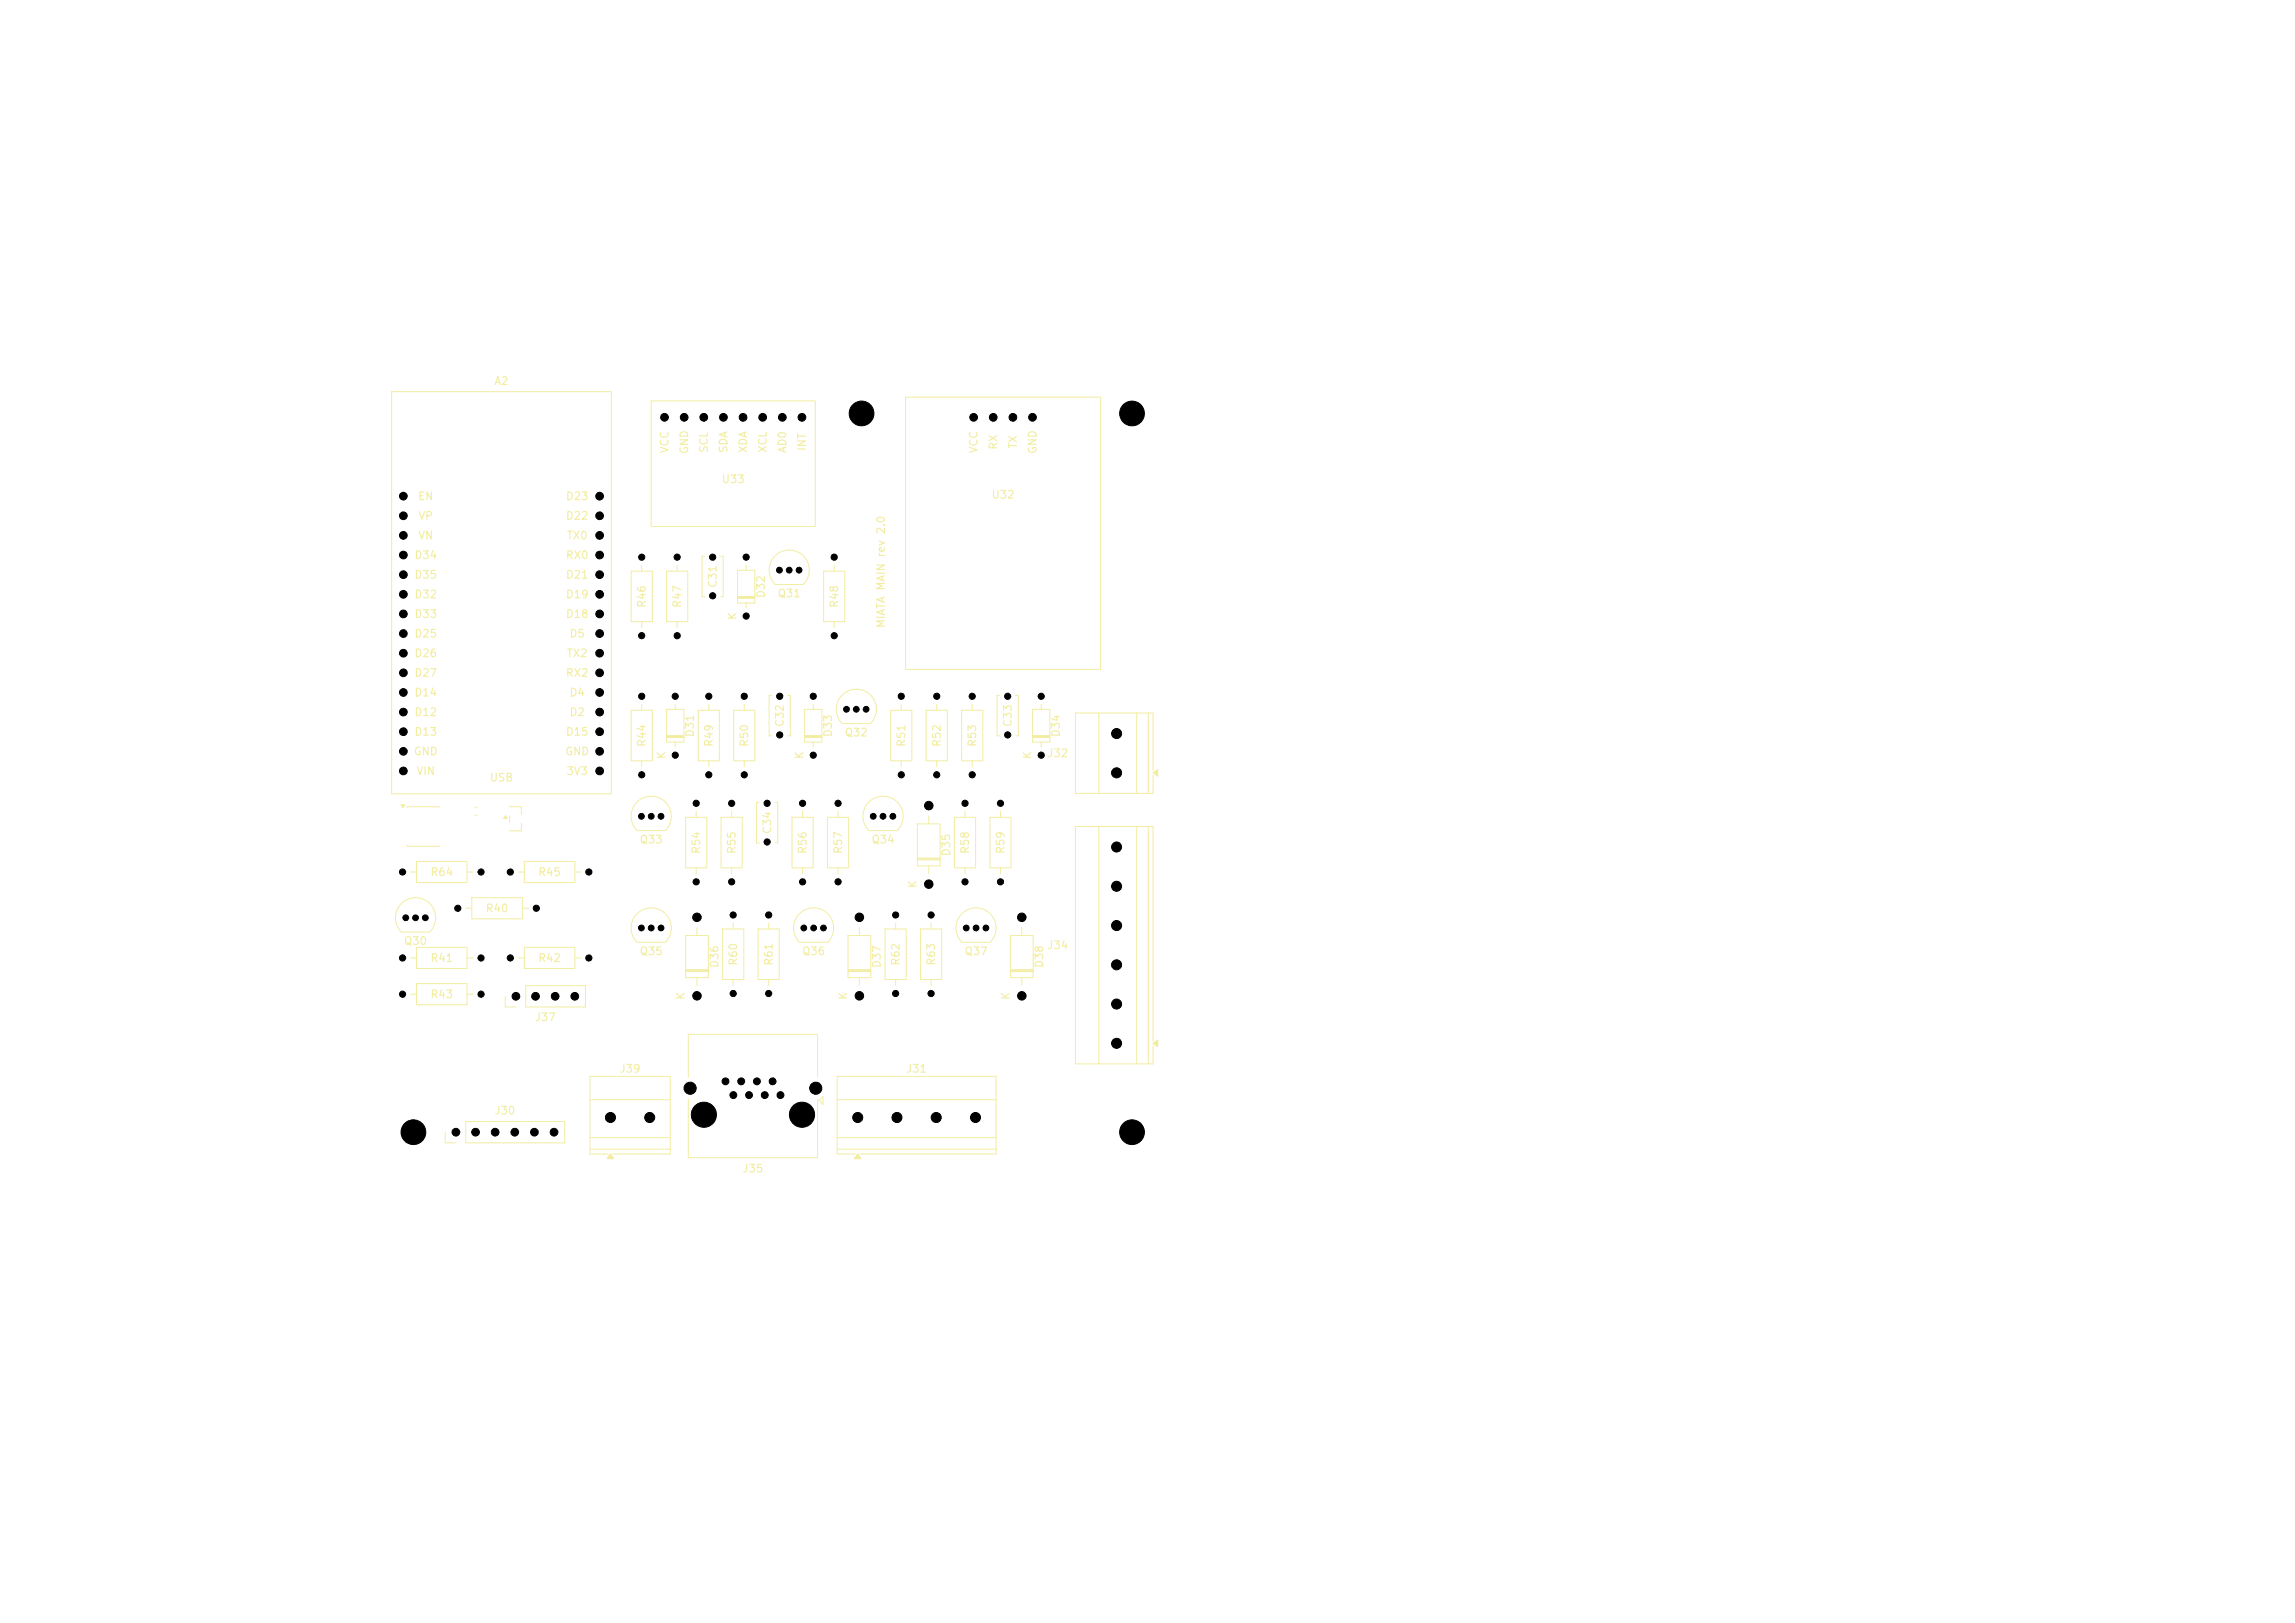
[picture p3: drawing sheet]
<svg xmlns="http://www.w3.org/2000/svg" width="297mm" height="210mm" viewBox="0 0 297 210" stroke-linecap="round" stroke-linejoin="round" font-family="sans-serif">
<defs><g id="words">
<g font-size="1" fill="#f2eda1">
<text x="63.9" y="50.1">A2</text>
<text x="86.8" y="58.7" transform="rotate(-90 86.8 58.7)">VCC</text>
<text x="89.3" y="58.8" transform="rotate(-90 89.3 58.8)">GND</text>
<text x="91.8" y="58.7" transform="rotate(-90 91.8 58.7)">SCL</text>
<text x="94.4" y="58.7" transform="rotate(-90 94.4 58.7)">SDA</text>
<text x="96.9" y="58.7" transform="rotate(-90 96.9 58.7)">XDA</text>
<text x="99.5" y="58.7" transform="rotate(-90 99.5 58.7)">XCL</text>
<text x="102" y="58.7" transform="rotate(-90 102 58.7)">AD0</text>
<text x="104.5" y="58.4" transform="rotate(-90 104.5 58.4)">INT</text>
<text x="126.8" y="58.7" transform="rotate(-90 126.8 58.7)">VCC</text>
<text x="129.3" y="58.3" transform="rotate(-90 129.3 58.3)">RX</text>
<text x="131.8" y="58.2" transform="rotate(-90 131.8 58.2)">TX</text>
<text x="134.4" y="58.8" transform="rotate(-90 134.4 58.8)">GND</text>
<text x="54" y="65">EN</text>
<text x="73.1" y="65">D23</text>
<text x="93.3" y="62.8">U33</text>
<text x="128.2" y="64.8">U32</text>
<text x="54" y="70">VN</text>
<text x="54.1" y="67.5">VP</text>
<text x="73.1" y="67.5">D22</text>
<text x="73.3" y="70">TX0</text>
<text x="53.5" y="72.6">D34</text>
<text x="53.5" y="75.1">D35</text>
<text x="53.5" y="77.7">D32</text>
<text x="73.1" y="72.6">RX0</text>
<text x="73.1" y="75.1">D21</text>
<text x="73.1" y="77.7">D19</text>
<text x="93" y="76.1" transform="rotate(-90 93 76.1)">C31</text>
<text x="99.2" y="77.5" transform="rotate(-90 99.2 77.5)">D32</text>
<text x="100.6" y="77.5">Q31</text>
<text x="53.5" y="80.2">D33</text>
<text x="53.5" y="82.7">D25</text>
<text x="73.1" y="80.2">D18</text>
<text x="73.6" y="82.7">D5</text>
<text x="83.8" y="78.7" transform="rotate(-90 83.8 78.7)">R46</text>
<text x="88.4" y="78.7" transform="rotate(-90 88.4 78.7)">R47</text>
<text x="95.5" y="80.3" transform="rotate(-90 95.5 80.3)">K</text>
<text x="108.7" y="78.7" transform="rotate(-90 108.7 78.7)">R48</text>
<text x="114.8" y="81.4" transform="rotate(-90 114.8 81.4)">MIATA MAIN rev 2.0</text>
<text x="53.5" y="85.3">D26</text>
<text x="53.5" y="87.8">D27</text>
<text x="73.1" y="87.8">RX2</text>
<text x="73.3" y="85.3">TX2</text>
<text x="53.5" y="90.4">D14</text>
<text x="53.5" y="92.9">D12</text>
<text x="53.5" y="95.4">D13</text>
<text x="73.1" y="95.4">D15</text>
<text x="73.6" y="90.4">D4</text>
<text x="73.6" y="92.9">D2</text>
<text x="90" y="95.5" transform="rotate(-90 90 95.5)">D31</text>
<text x="101.7" y="94.1" transform="rotate(-90 101.7 94.1)">C32</text>
<text x="107.9" y="95.5" transform="rotate(-90 107.9 95.5)">D33</text>
<text x="109.2" y="95.5">Q32</text>
<text x="131.2" y="94.1" transform="rotate(-90 131.2 94.1)">C33</text>
<text x="137.4" y="95.5" transform="rotate(-90 137.4 95.5)">D34</text>
<text x="53.5" y="98">GND</text>
<text x="53.8" y="100.5">VIN</text>
<text x="63.3" y="101.4">USB</text>
<text x="73.1" y="98">GND</text>
<text x="73.2" y="100.5">3V3</text>
<text x="83.8" y="96.7" transform="rotate(-90 83.8 96.7)">R44</text>
<text x="86.3" y="98.3" transform="rotate(-90 86.3 98.3)">K</text>
<text x="92.5" y="96.7" transform="rotate(-90 92.5 96.7)">R49</text>
<text x="97.1" y="96.7" transform="rotate(-90 97.1 96.7)">R50</text>
<text x="104.2" y="98.3" transform="rotate(-90 104.2 98.3)">K</text>
<text x="117.4" y="96.7" transform="rotate(-90 117.4 96.7)">R51</text>
<text x="122" y="96.7" transform="rotate(-90 122 96.7)">R52</text>
<text x="126.6" y="96.7" transform="rotate(-90 126.6 96.7)">R53</text>
<text x="133.7" y="98.3" transform="rotate(-90 133.7 98.3)">K</text>
<text x="135.5" y="98.2">J32</text>
<text x="100" y="108" transform="rotate(-90 100 108)">C34</text>
<text x="55.6" y="113.6">R64</text>
<text x="69.6" y="113.6">R45</text>
<text x="82.7" y="109.4">Q33</text>
<text x="90.9" y="110.6" transform="rotate(-90 90.9 110.6)">R54</text>
<text x="95.4" y="110.6" transform="rotate(-90 95.4 110.6)">R55</text>
<text x="104.6" y="110.6" transform="rotate(-90 104.6 110.6)">R56</text>
<text x="109.2" y="110.6" transform="rotate(-90 109.2 110.6)">R57</text>
<text x="112.7" y="109.4">Q34</text>
<text x="123.2" y="110.9" transform="rotate(-90 123.2 110.9)">D35</text>
<text x="125.6" y="110.6" transform="rotate(-90 125.6 110.6)">R58</text>
<text x="130.2" y="110.6" transform="rotate(-90 130.2 110.6)">R59</text>
<text x="62.8" y="118.3">R40</text>
<text x="118.9" y="115" transform="rotate(-90 118.9 115)">K</text>
<text x="52.2" y="122.5">Q30</text>
<text x="55.6" y="124.7">R41</text>
<text x="69.6" y="124.7">R42</text>
<text x="82.7" y="123.8">Q35</text>
<text x="93.2" y="125.3" transform="rotate(-90 93.2 125.3)">D36</text>
<text x="95.6" y="125" transform="rotate(-90 95.6 125)">R60</text>
<text x="100.2" y="125" transform="rotate(-90 100.2 125)">R61</text>
<text x="103.7" y="123.8">Q36</text>
<text x="114.2" y="125.3" transform="rotate(-90 114.2 125.3)">D37</text>
<text x="116.7" y="125" transform="rotate(-90 116.7 125)">R62</text>
<text x="121.3" y="125" transform="rotate(-90 121.3 125)">R63</text>
<text x="124.7" y="123.8">Q37</text>
<text x="135.2" y="125.3" transform="rotate(-90 135.2 125.3)">D38</text>
<text x="135.5" y="123.1">J34</text>
<text x="55.6" y="129.4">R43</text>
<text x="88.9" y="129.5" transform="rotate(-90 88.9 129.5)">K</text>
<text x="109.9" y="129.5" transform="rotate(-90 109.9 129.5)">K</text>
<text x="130.9" y="129.5" transform="rotate(-90 130.9 129.5)">K</text>
<text x="69.1" y="132.4">J37</text>
<text x="80.1" y="139">J39</text>
<text x="117.2" y="139">J31</text>
<text x="63.9" y="144.5">J30</text>
<text x="96" y="152">J35</text>
</g>
</g></defs>
<path d="M142.2 106.9v30.8M147.1 106.9v30.8M148.6 106.9v30.8M149.2 135l.6-.4v.8zM149.2 134.7v-27.8h-10v30.8h10v-2.4" fill="none" stroke="#f2eda1" stroke-width=".13"/>
<path d="M149.2 135l.6-.4v.8z" fill="#f2eda1"/>
<g fill="none" stroke="#f2eda1" stroke-width=".13">
<path d="M81.7 73.9h2.7v6.5h-2.7zM83 73.1v.8M100.3 75.6a2.6 2.6 0 0 1 0-3.7 2.6 2.6 0 0 1 3.7 0 2.6 2.6 0 0 1 0 3.7M100.3 75.6h3.6M106.6 73.9h2.7v6.5h-2.7zM108 73.1v.8M83 80.4v.8M108 80.4v.8M109 93.6a2.6 2.6 0 0 1 0-3.7 2.6 2.6 0 0 1 3.7 0 2.6 2.6 0 0 1 0 3.7M109 93.6h3.6M82.4 107.5a2.6 2.6 0 0 1 0-3.7 2.6 2.6 0 0 1 3.7 0 2.6 2.6 0 0 1 0 3.7M82.5 107.5h3.6"/>
<path d="M98.2 103.8h-.3v5.3h.3M100.3 103.8h.3v5.3h-.3M102.5 105.8h2.7v6.5h-2.7zM103.9 105v.8M103.9 112.3v.8M107.1 105.8h2.7v6.5h-2.7zM108.5 105v.8M108.5 112.3v.8M112.4 107.5a2.6 2.6 0 0 1 0-3.7 2.6 2.6 0 0 1 3.7 0 2.6 2.6 0 0 1 0 3.7M112.5 107.5h3.6M120.5 119.4v.8M51.9 120.6a2.6 2.6 0 0 1 0-3.7 2.6 2.6 0 0 1 3.7 0 2.6 2.6 0 0 1 0 3.7"/>
<path d="M52 120.6h3.6M53.1 128.6h.8M53.9 127.3h6.5v2.7h-6.5zM60.4 128.6h.8M105.8 133.8h-16.7v5.6M105.8 133.8v5.6M119.1 120.2h2.8v6.5h-2.8zM120.5 126.7v.8M89.1 142.2v7.6M89.1 149.8h16.7M105.8 142.2v7.6M106.5 141.9v1l-.5-.5z"/>
<path d="M108.3 142.3h20.6M108.3 147.2h20.6M108.3 148.7h20.6M110.7 149.3h-2.4v-10h20.6v10h-17.6M111 149.3l.4 .6h-.8z"/>
</g>
<path d="M111 149.3l.4 .6h-.8z" fill="#f2eda1"/>
<path d="M95.4 77.2h2.3M95.4 77.3h2.3M95.4 77.4h2.3M95.4 73.8h2.3v4.2h-2.3zM96.6 73.1v.7M96.6 78v.7M51.9 104.1h.5l-.3 .4zM52.7 104.5v-.1h4.1v.1M52.7 109.4v.1h4.1v-.1M67.1 112.8h.8M67.9 111.5h6.5v2.7h-6.5zM74.4 112.8h.8" fill="none" stroke="#f2eda1" stroke-width=".13"/>
<path d="M51.9 104.1h.5l-.3 .4z" fill="#f2eda1"/>
<g fill="none" stroke="#f2eda1" stroke-width=".13">
<path d="M50.7 50.7h28.4v52h-28.4zM86.3 73.9h2.7v6.5h-2.7zM87.6 73.1v.8M91.2 72h-.3v5.2h.3M93.3 72h.3v5.2h-.3M81.7 91.9h2.7v6.5h-2.7zM83 91.1v.8M83 98.4v.8M86.3 95.2h2.2M86.3 95.3h2.2M86.3 95.4h2.2M86.3 91.8h2.2v4.2h-2.2z"/>
<path d="M87.4 91.1v.7M87.4 96v.7M87.6 80.4v.8M104.1 95.2h2.3M104.1 95.3h2.3M104.1 95.4h2.3M104.1 91.8h2.3v4.2h-2.3zM105.2 91.1v.7M105.2 96v.7M124.4 91.9h2.8v6.5h-2.8zM125.8 91.1v.8M125.8 98.4v.8"/>
<path d="M142.2 92.3v10.4M147.1 92.3v10.4M148.6 92.3v10.4M149.2 99.7v-7.4h-10v10.4h10v-2.4M88.7 105.8h2.8v6.5h-2.8zM90.1 105v.8M90.1 112.3v.8M99.5 119.4v.8M115.9 119.4v.8M128.1 105.8h2.7v6.5h-2.7zM129.5 105v.8M129.5 112.3v.8"/>
<path d="M149.2 100l.6-.4v.8zM82.4 121.9a2.6 2.6 0 0 1 0-3.7 2.6 2.6 0 0 1 3.7 0 2.6 2.6 0 0 1 0 3.7M82.5 121.9h3.6M98.1 120.2h2.7v6.5h-2.7zM99.5 126.7v.8M103.5 121.9a2.6 2.6 0 0 1 0-3.7 2.6 2.6 0 0 1 3.6 0 2.6 2.6 0 0 1 0 3.7M103.5 121.9h3.6M109.7 125.5h3M109.7 125.6h3M109.7 125.7h3M109.7 121.1h3v5.4h-3zM111.2 120v1.1"/>
<path d="M111.2 126.5v1M114.5 120.2h2.8v6.5h-2.8zM115.9 126.7v.8M130.8 125.5h2.9M130.8 125.6h2.9M130.8 125.7h2.9M130.8 121.1h2.9v5.4h-2.9zM132.2 120v1.1M132.2 126.5v1M57.6 146.5v1.4h1.4M60.3 145.1h12.8v2.8h-12.8z"/>
</g>
<path d="M149.2 100l.6-.4v.8z" fill="#f2eda1"/>
<path d="M76.3 142.3h10.4M76.3 147.2h10.4M76.3 148.7h10.4M78.7 149.3h-2.4v-10h10.4v10h-7.4M79 149.3l.4 .6h-.8z" fill="none" stroke="#f2eda1" stroke-width=".13"/>
<path d="M79 149.3l.4 .6h-.8z" fill="#f2eda1"/>
<g fill="none" stroke="#f2eda1" stroke-width=".13">
<path d="M84.3 51.9h21.2v16.2h-21.2zM94.9 91.9h2.8v6.5h-2.8zM96.3 91.1v.8M96.3 98.4v.8M99.9 90h-.4v5.2h.4M101.9 90h.4v5.2h-.4M119.9 91.9h2.7v6.5h-2.7zM121.2 91.1v.8M121.2 98.4v.8M61.5 104.5h.3M61.5 105.5h.3M65.4 105.6l.3 .3h-.5z"/>
<path d="M66 104.4h1.5v1M66 105.6v.7M67.5 106.5v1h-1.5M93.3 105.8h2.8v6.5h-2.8zM94.7 105v.8M94.7 112.3v.8M118.7 106.6h3v5.4h-3zM118.7 111h3M118.7 111.1h3M118.7 111.3h3M120.2 105.6v1M120.2 112v1.1"/>
<path d="M65.4 128.9v1.4h1.4M67.1 124h.8M67.9 122.6h6.5v2.7h-6.5zM68 127.5h7.8v2.8h-7.8zM74.4 124h.8M88.7 121.1h3v5.4h-3zM88.7 125.5h3M88.7 125.6h3M88.7 125.7h3M90.2 120v1.1M90.2 126.5v1M124.5 121.9a2.6 2.6 0 0 1 0-3.7 2.6 2.6 0 0 1 3.7 0 2.6 2.6 0 0 1 0 3.7"/>
<path d="M124.5 121.9h3.6"/>
</g>
<path d="M65.4 105.6l.3 .3h-.5z" fill="#f2eda1"/>
<g fill="none" stroke="#f2eda1" stroke-width=".13">
<path d="M117.2 51.4h25.2v35.2h-25.2zM90.4 91.9h2.7v6.5h-2.7zM91.7 91.1v.8M91.7 98.4v.8M115.3 91.9h2.7v6.5h-2.7zM116.6 91.1v.8M116.6 98.4v.8M129.4 90h-.4v5.2h.4M131.4 90h.4v5.2h-.4M133.6 95.2h2.3M133.6 95.3h2.3M133.6 95.4h2.3"/>
<path d="M133.6 91.8h2.3v4.2h-2.3zM134.7 91.1v.7M134.7 96v.7M53.1 112.8h.8M53.9 111.5h6.5v2.7h-6.5zM60.3 117.5h.8M60.4 112.8h.8M61.1 116.2h6.5v2.7h-6.5zM67.6 117.5h.8M94.9 119.4v.8M123.5 105.8h2.8v6.5h-2.8zM124.9 105v.8"/>
<path d="M124.9 112.3v.8M53.1 124h.8M53.9 122.6h6.5v2.7h-6.5zM60.4 124h.8M93.5 120.2h2.8v6.5h-2.8zM94.9 126.7v.8"/>
</g>
<g fill="#000" stroke="#000" stroke-width=".13">
<circle cx="86" cy="54" r=".5"/>
<circle cx="88.5" cy="54" r=".5"/>
<circle cx="91.1" cy="54" r=".5"/>
<circle cx="93.6" cy="54" r=".5"/>
<circle cx="96.2" cy="54" r=".5"/>
<circle cx="98.7" cy="54" r=".5"/>
<circle cx="101.2" cy="54" r=".5"/>
<circle cx="103.8" cy="54" r=".5"/>
<circle cx="111.5" cy="53.5" r="1.6"/>
<circle cx="126" cy="54" r=".5"/>
<circle cx="128.5" cy="54" r=".5"/>
<circle cx="131.1" cy="54" r=".5"/>
<circle cx="133.6" cy="54" r=".5"/>
<circle cx="146.5" cy="53.5" r="1.6"/>
<circle cx="52.2" cy="79.4" r=".5"/>
<circle cx="52.2" cy="66.7" r=".5"/>
<circle cx="52.2" cy="69.3" r=".5"/>
<circle cx="52.2" cy="71.8" r=".5"/>
<circle cx="52.2" cy="74.4" r=".5"/>
<circle cx="52.2" cy="64.2" r=".5"/>
<circle cx="52.2" cy="76.9" r=".5"/>
<circle cx="77.6" cy="66.7" r=".5"/>
<circle cx="77.6" cy="76.9" r=".5"/>
<circle cx="77.6" cy="79.4" r=".5"/>
<circle cx="77.6" cy="69.3" r=".5"/>
<circle cx="77.6" cy="71.8" r=".5"/>
<circle cx="77.6" cy="74.4" r=".5"/>
<circle cx="77.6" cy="64.2" r=".5"/>
<circle cx="83" cy="72.1" r=".4"/>
<circle cx="87.6" cy="72.1" r=".4"/>
<circle cx="92.2" cy="72.1" r=".4"/>
<circle cx="92.2" cy="77.1" r=".4"/>
<circle cx="96.6" cy="72.1" r=".4"/>
<circle cx="96.6" cy="79.7" r=".4"/>
<circle cx="100.9" cy="73.8" r=".37"/>
<circle cx="102.1" cy="73.8" r=".37"/>
<circle cx="103.4" cy="73.8" r=".37"/>
<circle cx="108" cy="72.1" r=".4"/>
<circle cx="52.2" cy="87.1" r=".5"/>
<circle cx="52.2" cy="89.6" r=".5"/>
<circle cx="52.2" cy="92.1" r=".5"/>
<circle cx="52.2" cy="94.7" r=".5"/>
<circle cx="52.2" cy="97.2" r=".5"/>
<circle cx="52.2" cy="99.8" r=".5"/>
<circle cx="52.2" cy="82" r=".5"/>
<circle cx="52.2" cy="84.5" r=".5"/>
<circle cx="77.6" cy="97.2" r=".5"/>
<circle cx="77.6" cy="94.7" r=".5"/>
<circle cx="77.6" cy="92.1" r=".5"/>
<circle cx="77.6" cy="82" r=".5"/>
<circle cx="77.6" cy="84.5" r=".5"/>
<circle cx="77.6" cy="87.1" r=".5"/>
<circle cx="77.6" cy="99.8" r=".5"/>
<circle cx="77.6" cy="89.6" r=".5"/>
<circle cx="83" cy="82.3" r=".4"/>
<circle cx="83" cy="90.1" r=".4"/>
<circle cx="87.4" cy="97.7" r=".4"/>
<circle cx="87.4" cy="90.1" r=".4"/>
<circle cx="87.6" cy="82.3" r=".4"/>
<circle cx="91.7" cy="90.1" r=".4"/>
<circle cx="96.3" cy="90.1" r=".4"/>
<circle cx="100.9" cy="90.1" r=".4"/>
<circle cx="100.9" cy="95.1" r=".4"/>
<circle cx="105.2" cy="97.7" r=".4"/>
<circle cx="105.2" cy="90.1" r=".4"/>
<circle cx="108" cy="82.3" r=".4"/>
<circle cx="109.5" cy="91.8" r=".37"/>
<circle cx="110.8" cy="91.8" r=".37"/>
<circle cx="112.1" cy="91.8" r=".37"/>
<circle cx="116.6" cy="90.1" r=".4"/>
<circle cx="121.2" cy="90.1" r=".4"/>
<circle cx="125.8" cy="90.1" r=".4"/>
<circle cx="130.4" cy="90.1" r=".4"/>
<circle cx="130.4" cy="95.1" r=".4"/>
<circle cx="134.7" cy="90.1" r=".4"/>
<circle cx="134.7" cy="97.7" r=".4"/>
<circle cx="144.5" cy="100" r=".65"/>
<circle cx="144.5" cy="94.9" r=".65"/>
<circle cx="52.1" cy="112.8" r=".4"/>
<circle cx="52.5" cy="118.8" r=".38"/>
<circle cx="53.8" cy="118.8" r=".38"/>
<circle cx="55" cy="118.8" r=".38"/>
<circle cx="59.2" cy="117.5" r=".4"/>
<circle cx="62.3" cy="112.8" r=".4"/>
<circle cx="66" cy="112.8" r=".4"/>
<circle cx="69.4" cy="117.5" r=".4"/>
<circle cx="76.2" cy="112.8" r=".4"/>
<circle cx="83" cy="105.6" r=".37"/>
<circle cx="83" cy="100.3" r=".4"/>
<circle cx="84.3" cy="105.6" r=".37"/>
<circle cx="85.5" cy="105.6" r=".37"/>
<circle cx="90.1" cy="103.9" r=".4"/>
<circle cx="90.1" cy="114.1" r=".4"/>
<circle cx="90.2" cy="118.7" r=".55"/>
<circle cx="91.7" cy="100.3" r=".4"/>
<circle cx="94.7" cy="114.1" r=".4"/>
<circle cx="94.7" cy="103.9" r=".4"/>
<circle cx="94.9" cy="118.4" r=".4"/>
<circle cx="96.3" cy="100.3" r=".4"/>
<circle cx="99.3" cy="108.9" r=".4"/>
<circle cx="99.3" cy="103.9" r=".4"/>
<circle cx="99.5" cy="118.4" r=".4"/>
<circle cx="103.9" cy="103.9" r=".4"/>
<circle cx="103.9" cy="114.1" r=".4"/>
<circle cx="108.5" cy="114.1" r=".4"/>
<circle cx="108.5" cy="103.9" r=".4"/>
<circle cx="111.2" cy="118.7" r=".55"/>
<circle cx="113" cy="105.6" r=".38"/>
<circle cx="114.3" cy="105.6" r=".38"/>
<circle cx="115.5" cy="105.6" r=".38"/>
<circle cx="115.9" cy="118.4" r=".4"/>
<circle cx="116.6" cy="100.3" r=".4"/>
<circle cx="120.2" cy="104.2" r=".55"/>
<circle cx="120.2" cy="114.4" r=".55"/>
<circle cx="120.5" cy="118.4" r=".4"/>
<circle cx="121.2" cy="100.3" r=".4"/>
<circle cx="124.9" cy="103.9" r=".4"/>
<circle cx="124.9" cy="114.1" r=".4"/>
<circle cx="125.8" cy="100.3" r=".4"/>
<circle cx="129.5" cy="114.1" r=".4"/>
<circle cx="129.5" cy="103.9" r=".4"/>
<circle cx="132.2" cy="118.7" r=".55"/>
<circle cx="144.5" cy="109.6" r=".65"/>
<circle cx="144.5" cy="114.7" r=".65"/>
<circle cx="144.5" cy="119.8" r=".65"/>
<circle cx="52.1" cy="128.6" r=".4"/>
<circle cx="52.1" cy="124" r=".4"/>
<circle cx="62.3" cy="128.6" r=".4"/>
<circle cx="62.3" cy="124" r=".4"/>
<circle cx="66" cy="124" r=".4"/>
<circle cx="66.8" cy="128.9" r=".5"/>
<circle cx="69.3" cy="128.9" r=".5"/>
<circle cx="71.8" cy="128.9" r=".5"/>
<circle cx="74.4" cy="128.9" r=".5"/>
<circle cx="76.2" cy="124" r=".4"/>
<circle cx="83" cy="120.1" r=".37"/>
<circle cx="84.3" cy="120.1" r=".37"/>
<circle cx="85.5" cy="120.1" r=".37"/>
<circle cx="90.2" cy="128.9" r=".55"/>
<circle cx="93.9" cy="139.9" r=".45"/>
<circle cx="94.9" cy="128.6" r=".4"/>
<circle cx="95.9" cy="139.9" r=".45"/>
<circle cx="98" cy="139.9" r=".45"/>
<circle cx="99.5" cy="128.6" r=".4"/>
<circle cx="100" cy="139.9" r=".45"/>
<circle cx="104" cy="120.1" r=".37"/>
<circle cx="105.3" cy="120.1" r=".37"/>
<circle cx="106.6" cy="120.1" r=".37"/>
<circle cx="111.2" cy="128.9" r=".55"/>
<circle cx="115.9" cy="128.6" r=".4"/>
<circle cx="120.5" cy="128.6" r=".4"/>
<circle cx="125" cy="120.1" r=".37"/>
<circle cx="126.3" cy="120.1" r=".37"/>
<circle cx="127.6" cy="120.1" r=".37"/>
<circle cx="132.2" cy="128.9" r=".55"/>
<circle cx="144.5" cy="129.9" r=".65"/>
<circle cx="144.5" cy="135" r=".65"/>
<circle cx="144.5" cy="124.8" r=".65"/>
<circle cx="53.5" cy="146.5" r="1.6"/>
<circle cx="59" cy="146.5" r=".5"/>
<circle cx="61.5" cy="146.5" r=".5"/>
<circle cx="64.1" cy="146.5" r=".5"/>
<circle cx="66.6" cy="146.5" r=".5"/>
<circle cx="69.2" cy="146.5" r=".5"/>
<circle cx="71.7" cy="146.5" r=".5"/>
<circle cx="79" cy="144.6" r=".65"/>
<circle cx="84.1" cy="144.6" r=".65"/>
<circle cx="89.3" cy="140.8" r=".78"/>
<circle cx="91.1" cy="144.2" r="1.63"/>
<circle cx="94.9" cy="141.7" r=".45"/>
<circle cx="96.9" cy="141.7" r=".45"/>
<circle cx="99" cy="141.7" r=".45"/>
<circle cx="101" cy="141.7" r=".45"/>
<circle cx="103.8" cy="144.2" r="1.63"/>
<circle cx="105.6" cy="140.8" r=".78"/>
<circle cx="111" cy="144.6" r=".65"/>
<circle cx="116.1" cy="144.6" r=".65"/>
<circle cx="121.2" cy="144.6" r=".65"/>
<circle cx="126.2" cy="144.6" r=".65"/>
<circle cx="146.5" cy="146.5" r="1.6"/>
</g>
<use href="#words"/>
</svg>
